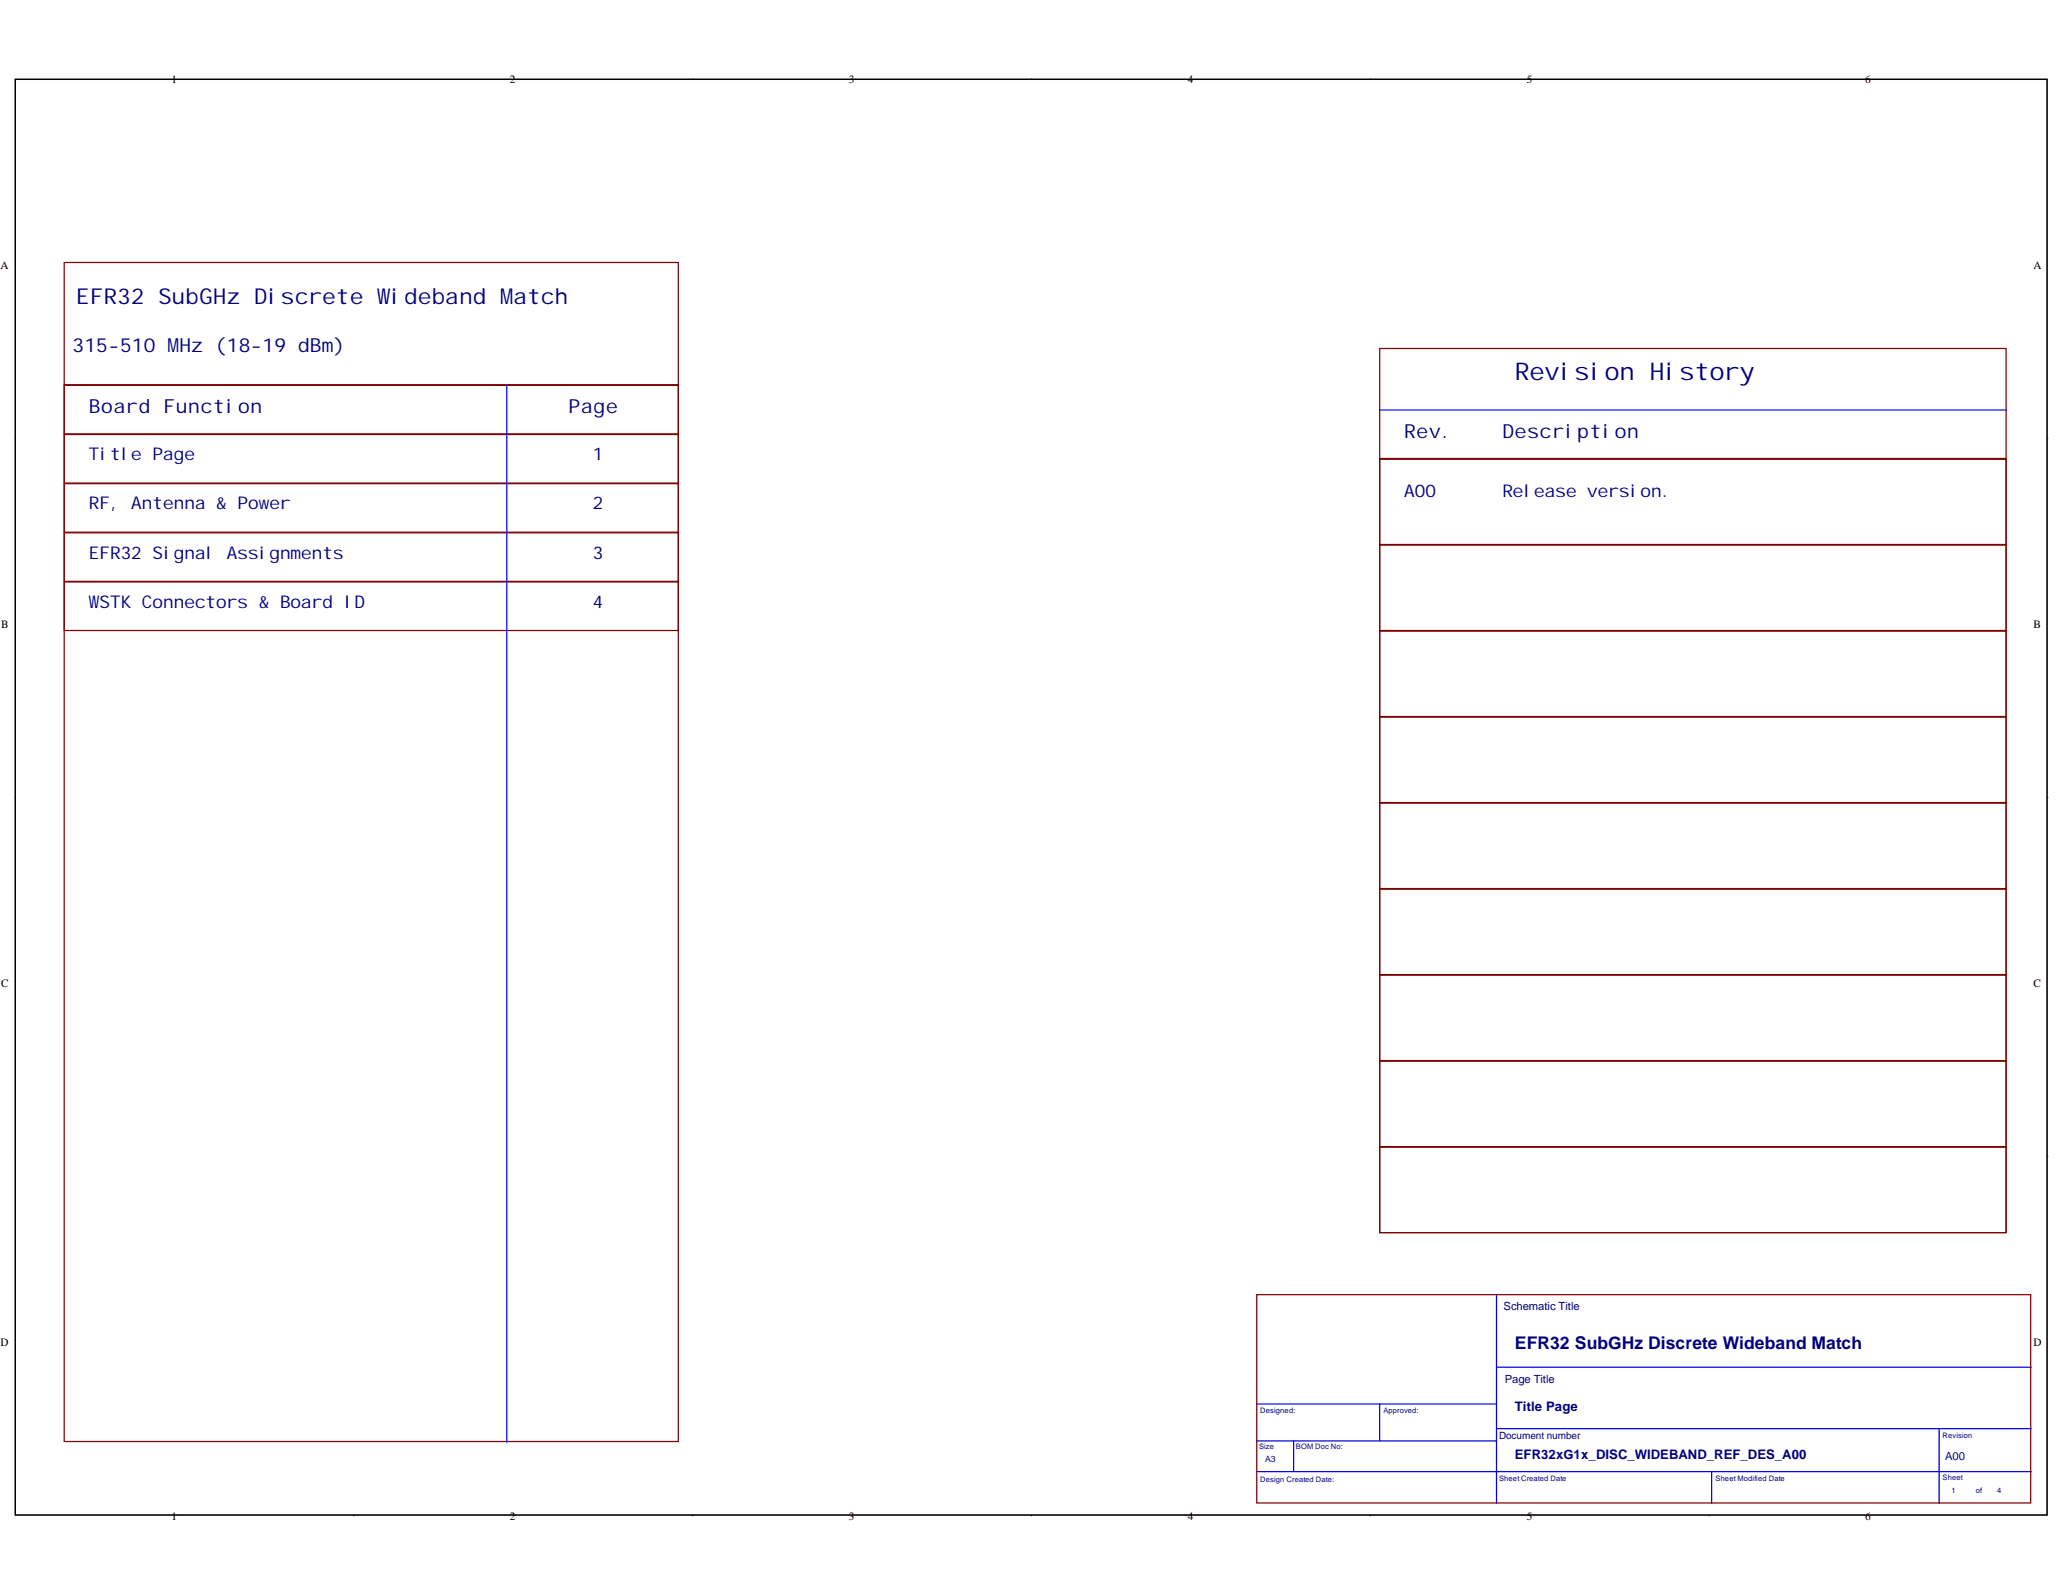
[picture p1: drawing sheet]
<svg xmlns="http://www.w3.org/2000/svg" width="279mm" height="216mm" viewBox="0 0 279 216" stroke-linecap="round" stroke-linejoin="round" font-family="sans-serif">
<defs><g id="words">
<text font-size="3.3" fill="#000080" x="204.9" y="51.4">Revision History</text>
<text font-size="3" fill="#000080" x="10.3" y="41.2">EFR32 SubGHz Discrete Wideband Match</text>
<g font-size="2.6" fill="#000080">
<text x="9.8" y="47.6">315-510 MHz (18-19 dBm)</text>
<text x="12" y="55.9">Board Function</text>
<text x="76.9" y="55.9">Page</text>
<text x="189.9" y="59.2">Rev.</text>
<text x="203.2" y="59.2">Description</text>
</g>
<g font-size="2.4" fill="#000080">
<text x="12" y="62.2">Title Page</text>
<text x="80.2" y="62.2">1</text>
<text x="12" y="68.9">RF, Antenna &amp; Power</text>
<text x="80.2" y="68.9">2</text>
<text x="189.9" y="67.2">A00</text>
<text x="203.2" y="67.2">Release version.</text>
<text x="12" y="75.6">EFR32 Signal Assignments</text>
<text x="80.2" y="75.6">3</text>
<text x="12" y="82.2">WSTK Connectors &amp; Board ID</text>
<text x="80.2" y="82.2">4</text>
<text x="204.9" y="182.5">EFR32 SubGHz Discrete Wideband Match</text>
</g>
<g font-size="1.8" fill="#000080">
<text x="204.9" y="190.9">Title Page</text>
<text x="204.9" y="197.4">EFR32xG1x_DISC_WIDEBAND_REF_DES_A00</text>
</g>
<g font-size="1.5">
<text x="23.2" y="11.2">1</text>
<text x="68.9" y="11.2">2</text>
<text x="114.8" y="11.2">3</text>
<text x="160.6" y="11.2">4</text>
<text x="206.5" y="11.2">5</text>
<text x="252.2" y="11.2">6</text>
<text x=".1" y="36.4">A</text>
<text x="275" y="36.4">A</text>
<text x=".2" y="84.9">B</text>
<text x="275" y="84.9">B</text>
<text x=".2" y="133.5">C</text>
<text x="275" y="133.5">C</text>
<text x=".1" y="182.1">D</text>
<text x="275" y="182.1">D</text>
<text x="23.2" y="205.6">1</text>
<text x="68.9" y="205.6">2</text>
<text x="114.8" y="205.6">3</text>
<text x="160.6" y="205.6">4</text>
<text x="206.5" y="205.6">5</text>
<text x="252.2" y="205.6">6</text>
</g>
<g font-size="1.5" fill="#000080">
<text x="203.3" y="177.2">Schematic Title</text>
<text x="203.5" y="187.1">Page Title</text>
<text x="263.1" y="197.4">A00</text>
</g>
<text font-size="1.4" fill="#000080" x="202.7" y="194.7">Document number</text>
<text font-size="1.2" fill="#000080" x="171.1" y="197.8">A3</text>
<g font-size="1" fill="#000080">
<text x="170.4" y="191.2">Designed:</text>
<text x="187.1" y="191.2">Approved:</text>
<text x="170.3" y="196">Size</text>
<text x="175.3" y="196">BOM Doc No:</text>
<text x="262.7" y="194.6">Revision</text>
<text x="170.4" y="200.5">Design Created Date:</text>
<text x="202.7" y="200.3">Sheet Created Date</text>
<text x="232" y="200.3">Sheet Modified Date</text>
<text x="262.7" y="200.2">Sheet</text>
<text x="263.9" y="202">1</text>
<text x="267.2" y="202">of</text>
<text x="270.1" y="202">4</text>
</g>
</g></defs>
<g fill="#fff" stroke="#000" stroke-width=".14">
<path d="M2 10.7h274.9v194.3h-274.9z"/>
<path d="M2.1 10.8h274.7v194.1h-274.7z"/>
</g>
<g fill="none" stroke="#000" stroke-width=".14">
<path d="M47.9 10.7v.1M93.7 10.7v.1M139.5 10.7v.1M185.3 10.7v.1M231.1 10.7v.1M2 59.3h.1M276.9 59.3h.1M2 107.9h.1M276.9 107.9h.1M2 156.5h.1M276.9 156.5h.1M47.9 205v.1"/>
<path d="M93.7 205v.1M139.5 205v.1M185.3 205v.1M231.1 205v.1"/>
</g>
<g fill="none" stroke="#800000" stroke-width=".17">
<path d="M8.7 35.5h83v16.5h-83zM8.7 52.1h83v142.9h-83zM8.7 52.1h83v6.6h-83zM8.7 58.8h83v6.5h-83zM186.6 47.1h84.7v14.9h-84.7zM8.7 78.7h83v6.6h-83zM8.7 65.4h83v6.6h-83zM8.7 72.1h83v6.5h-83zM186.6 62.1h84.7v104.6h-84.7zM186.6 62.1h84.7v11.6h-84.7zM186.6 73.7h84.7v11.6h-84.7zM186.6 85.4h84.7v11.5h-84.7z"/>
<path d="M186.6 97h84.7v11.6h-84.7zM186.6 108.6h84.7v11.6h-84.7zM186.6 120.3h84.7v11.5h-84.7zM186.6 131.9h84.7v11.6h-84.7zM186.6 143.6h84.7v11.5h-84.7zM186.6 155.2h84.7v11.5h-84.7zM170 175.1h104.6v28.2h-104.6z"/>
</g>
<path d="M68.5 52.1v143M186.6 55.5h84.8M202.4 175.1v28.3M170 199.1h104.7M170 194.9h32.4M170 189.9h32.4M174.9 194.9v4.2M186.6 189.9v5M202.4 184.9h72.3M202.4 193.3h72.3M231.5 199.1v4.3M262.2 193.3v10.1" fill="none" stroke="#00f" stroke-width=".17"/>
<use href="#words"/>
</svg>
